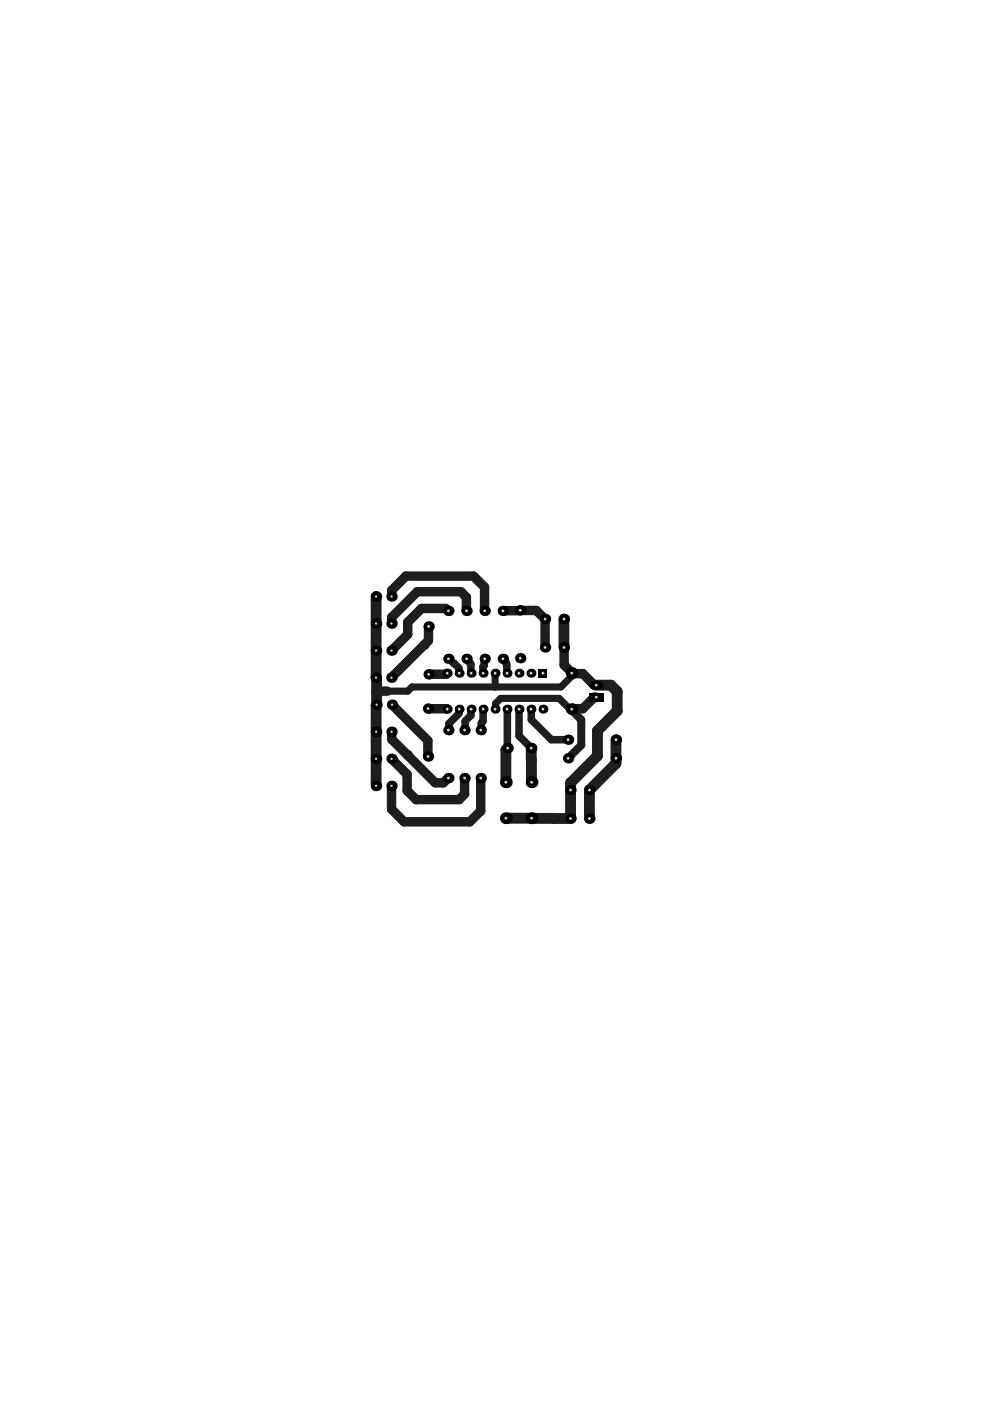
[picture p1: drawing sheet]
<svg xmlns="http://www.w3.org/2000/svg" width="210mm" height="297mm" viewBox="0 0 210 297" stroke-linecap="round" stroke-linejoin="round" font-family="sans-serif">
<path d="M82.9 126.2v-1.3l3-3h14.3l2.3 2.3 .1 5M90.7 132.5v3l-7.9 7.9M94.9 129.2l-.6-.5h-5.1l-2.9 2.9v2.6l-3.4 3.4M98.7 129.2v-2.8l-1.2-1.2h-9.2l-5.4 5.4v1.3M106.4 129.2h7.1l1.8 1.8M110.1 129.1v.1M119.3 137l.1 3.7 1.7 1.8h2.2l2.5 2.5h.4M126.2 147.5h-.4l-2.5 2.4-2.3 .1M98.3 164.6v3.4" fill="none" stroke="#1e1e1e" stroke-width="2"/>
<path d="M94.9 139.4h.1l2.1 2 .1 1M98.7 139.4l.9 1.2 .1 1.8M102.6 139.4l-.1 1.4-.3 .3v1.3M106.4 139.4l.8 .9 .1 2.1" fill="none" stroke="#1e1e1e" stroke-width="1.6"/>
<circle cx="89.7" cy="136.5" r="1" fill="#1e1e1e"/>
<path d="M82.9 154.8v1.6l9.2 9.2h1.7l1.1-1M83 149.1l7.5 7.6 .1 3.3M90.6 149.9l4 .1M94.6 142.4l-.2 .2-3.7 .1M82.9 160.5l3.2 3.3v3.5M98.3 168l-1.2 1.2M101.7 164.6v7l-2.3 2.3h-13.9l-2.6-2.7v-4.9" fill="none" stroke="#1e1e1e" stroke-width="2"/>
<path d="M97.1 151l-2.1 2.1M97.2 150l-.1 .1M98.4 152.6v1.8" fill="none" stroke="#1e1e1e" stroke-width="1.6"/>
<circle cx="86.2" cy="159.7" r="1" fill="#1e1e1e"/>
<path d="M95 153.1l-.1 1.4M97.1 150.1v.9M98.4 154.4l-.1 .1M99.7 150l-.1 1.4-1.2 1.2M102.2 150v2.6l-.4 .4-.1 1.5M107.3 150l.1 8.3M109.8 150v5.7l2.6 2.6M112.4 150v2.2l4.3 4.3h3.5" fill="none" stroke="#1e1e1e" stroke-width="1.6"/>
<path d="M79.6 126.2v5.7M107.4 158.3l-.4 .4v6.8M112.4 158.3l.1 7.2M130.3 156.5v5l-5.6 5.7v6M130.6 150.4l-4.2 4.2M120.7 167.2v6l-13.7-.1" fill="none" stroke="#1e1e1e" stroke-width="2.3"/>
<path d="M121 150v.2l2 2.1v5.3" fill="none" stroke="#1e1e1e" stroke-width="1.7"/>
<circle cx="120.2" cy="160.4" r=".85" fill="#1e1e1e"/>
<path d="M79.6 131.9v11.4M119.3 131v6M79.6 143.4l.1 .1-.1 22.8M79.6 143.3v.1M126.2 145h3.1l1.3 1.3v4.1M126.4 154.6v5.3l-5.7 5.7v1.6" fill="none" stroke="#1e1e1e" stroke-width="2.3"/>
<path d="M123 157.6l-2.8 2.8" fill="none" stroke="#1e1e1e" stroke-width="1.7"/>
<path d="M104.8 150v-1.1l1.1-1.1h12.4l2.1 2h.4l.2 .2M104.8 142.4v2.9M120.9 142.5v.7l-2.2 2.1h-31.5l-.9 .9h-4.4" fill="none" stroke="#1e1e1e" stroke-width="1.5"/>
<path d="M115.3 131v6M79.7 146.2h2.2M121 142.4l-.1 .1M86.1 167.3l1.9 1.9h9.1" fill="none" stroke="#1e1e1e" stroke-width="2"/>
<circle cx="79.6" cy="166.3" r="1.1" fill="#000"/>
<circle cx="79.6" cy="166.3" r=".25" fill="#d2d2d2"/>
<circle cx="79.6" cy="160.5" r="1.1" fill="#000"/>
<circle cx="79.6" cy="160.5" r=".25" fill="#d2d2d2"/>
<circle cx="82.9" cy="160.5" r="1.1" fill="#000"/>
<circle cx="82.9" cy="160.5" r=".25" fill="#d2d2d2"/>
<circle cx="79.7" cy="149.1" r="1.1" fill="#000"/>
<circle cx="79.7" cy="149.1" r=".25" fill="#d2d2d2"/>
<circle cx="83" cy="149.1" r="1.1" fill="#000"/>
<circle cx="83" cy="149.1" r=".25" fill="#d2d2d2"/>
<circle cx="79.6" cy="154.8" r="1.1" fill="#000"/>
<circle cx="79.6" cy="154.8" r=".25" fill="#d2d2d2"/>
<circle cx="82.9" cy="154.8" r="1.1" fill="#000"/>
<circle cx="82.9" cy="154.8" r=".25" fill="#d2d2d2"/>
<circle cx="82.9" cy="166.3" r="1.1" fill="#000"/>
<circle cx="82.9" cy="166.3" r=".25" fill="#d2d2d2"/>
<circle cx="120.7" cy="167.2" r="1.1" fill="#000"/>
<circle cx="120.7" cy="167.2" r=".3" fill="#d2d2d2"/>
<circle cx="124.7" cy="167.2" r="1.1" fill="#000"/>
<circle cx="124.7" cy="167.2" r=".3" fill="#d2d2d2"/>
<circle cx="112.5" cy="165.5" r="1.25" fill="#000"/>
<circle cx="112.5" cy="165.5" r=".3" fill="#d2d2d2"/>
<circle cx="107" cy="165.5" r="1.25" fill="#000"/>
<circle cx="107" cy="165.5" r=".3" fill="#d2d2d2"/>
<circle cx="107" cy="173.1" r="1.25" fill="#000"/>
<circle cx="107" cy="173.1" r=".3" fill="#d2d2d2"/>
<path d="M124.7 146.6h3v1.8h-3z" fill-rule="evenodd" fill="#000"/>
<circle cx="126.2" cy="147.5" r=".3" fill="#d2d2d2"/>
<circle cx="112.5" cy="173.1" r="1.25" fill="#000"/>
<circle cx="112.5" cy="173.1" r=".3" fill="#d2d2d2"/>
<circle cx="121" cy="150" r="1.25" fill="#000"/>
<circle cx="121" cy="150" r=".3" fill="#d2d2d2"/>
<circle cx="109.8" cy="150" r=".95" fill="#000"/>
<circle cx="109.8" cy="150" r=".3" fill="#d2d2d2"/>
<circle cx="112.4" cy="150" r=".95" fill="#000"/>
<circle cx="112.4" cy="150" r=".3" fill="#d2d2d2"/>
<circle cx="107.3" cy="150" r=".95" fill="#000"/>
<circle cx="107.3" cy="150" r=".3" fill="#d2d2d2"/>
<circle cx="114.9" cy="150" r=".95" fill="#000"/>
<circle cx="114.9" cy="150" r=".3" fill="#d2d2d2"/>
<circle cx="120.7" cy="173.2" r="1.1" fill="#000"/>
<circle cx="120.7" cy="173.2" r=".3" fill="#d2d2d2"/>
<circle cx="107.4" cy="158.3" r="1.1" fill="#000"/>
<circle cx="107.4" cy="158.3" r=".3" fill="#d2d2d2"/>
<circle cx="112.4" cy="158.3" r="1.1" fill="#000"/>
<circle cx="112.4" cy="158.3" r=".3" fill="#d2d2d2"/>
<circle cx="120.2" cy="156.5" r="1.1" fill="#000"/>
<circle cx="120.2" cy="156.5" r=".3" fill="#d2d2d2"/>
<circle cx="124.7" cy="173.2" r="1.1" fill="#000"/>
<circle cx="124.7" cy="173.2" r=".3" fill="#d2d2d2"/>
<circle cx="120.2" cy="160.4" r="1.1" fill="#000"/>
<circle cx="120.2" cy="160.4" r=".3" fill="#d2d2d2"/>
<circle cx="115.3" cy="131" r="1.1" fill="#000"/>
<circle cx="115.3" cy="131" r=".3" fill="#d2d2d2"/>
<circle cx="115.3" cy="137" r="1.1" fill="#000"/>
<circle cx="115.3" cy="137" r=".3" fill="#d2d2d2"/>
<circle cx="119.3" cy="137" r="1.1" fill="#000"/>
<circle cx="119.3" cy="137" r=".3" fill="#d2d2d2"/>
<circle cx="119.3" cy="131" r="1.1" fill="#000"/>
<circle cx="119.3" cy="131" r=".3" fill="#d2d2d2"/>
<circle cx="121" cy="142.4" r="1.25" fill="#000"/>
<circle cx="121" cy="142.4" r=".3" fill="#d2d2d2"/>
<circle cx="112.4" cy="142.4" r=".95" fill="#000"/>
<circle cx="112.4" cy="142.4" r=".3" fill="#d2d2d2"/>
<circle cx="107.3" cy="142.4" r=".95" fill="#000"/>
<circle cx="107.3" cy="142.4" r=".3" fill="#d2d2d2"/>
<circle cx="104.8" cy="142.4" r=".95" fill="#000"/>
<circle cx="104.8" cy="142.4" r=".3" fill="#d2d2d2"/>
<circle cx="109.8" cy="142.4" r=".95" fill="#000"/>
<circle cx="109.8" cy="142.4" r=".3" fill="#d2d2d2"/>
<path d="M113.9 141.5h1.9v1.9h-1.9z" fill-rule="evenodd" fill="#000"/>
<circle cx="114.9" cy="142.4" r=".3" fill="#d2d2d2"/>
<circle cx="98.3" cy="154.5" r="1.1" fill="#000"/>
<circle cx="98.3" cy="154.5" r=".3" fill="#d2d2d2"/>
<circle cx="94.9" cy="164.6" r="1.1" fill="#000"/>
<circle cx="94.9" cy="164.6" r=".3" fill="#d2d2d2"/>
<circle cx="94.9" cy="139.4" r="1.1" fill="#000"/>
<circle cx="94.9" cy="139.4" r=".3" fill="#d2d2d2"/>
<circle cx="98.7" cy="139.4" r="1.1" fill="#000"/>
<circle cx="98.7" cy="139.4" r=".3" fill="#d2d2d2"/>
<circle cx="90.6" cy="149.9" r="1.1" fill="#000"/>
<circle cx="90.6" cy="149.9" r=".3" fill="#d2d2d2"/>
<circle cx="101.7" cy="154.5" r="1.1" fill="#000"/>
<circle cx="101.7" cy="154.5" r=".3" fill="#d2d2d2"/>
<circle cx="90.6" cy="160" r="1.1" fill="#000"/>
<circle cx="90.6" cy="160" r=".3" fill="#d2d2d2"/>
<circle cx="90.7" cy="142.7" r="1.1" fill="#000"/>
<circle cx="90.7" cy="142.7" r=".3" fill="#d2d2d2"/>
<circle cx="98.3" cy="164.6" r="1.1" fill="#000"/>
<circle cx="98.3" cy="164.6" r=".3" fill="#d2d2d2"/>
<circle cx="94.9" cy="154.5" r="1.1" fill="#000"/>
<circle cx="94.9" cy="154.5" r=".3" fill="#d2d2d2"/>
<circle cx="94.6" cy="150" r=".95" fill="#000"/>
<circle cx="94.6" cy="150" r=".3" fill="#d2d2d2"/>
<circle cx="97.2" cy="150" r=".95" fill="#000"/>
<circle cx="97.2" cy="150" r=".3" fill="#d2d2d2"/>
<circle cx="99.7" cy="150" r=".95" fill="#000"/>
<circle cx="99.7" cy="150" r=".3" fill="#d2d2d2"/>
<circle cx="101.7" cy="164.6" r="1.1" fill="#000"/>
<circle cx="101.7" cy="164.6" r=".3" fill="#d2d2d2"/>
<circle cx="82.9" cy="137.6" r="1.1" fill="#000"/>
<circle cx="82.9" cy="137.6" r=".25" fill="#d2d2d2"/>
<circle cx="82.9" cy="126.2" r="1.1" fill="#000"/>
<circle cx="82.9" cy="126.2" r=".25" fill="#d2d2d2"/>
<circle cx="79.6" cy="137.6" r="1.1" fill="#000"/>
<circle cx="79.6" cy="137.6" r=".25" fill="#d2d2d2"/>
<circle cx="79.6" cy="126.2" r="1.1" fill="#000"/>
<circle cx="79.6" cy="126.2" r=".25" fill="#d2d2d2"/>
<circle cx="79.6" cy="131.9" r="1.1" fill="#000"/>
<circle cx="79.6" cy="131.9" r=".25" fill="#d2d2d2"/>
<circle cx="82.9" cy="131.9" r="1.1" fill="#000"/>
<circle cx="82.9" cy="131.9" r=".25" fill="#d2d2d2"/>
<circle cx="106.4" cy="129.2" r="1.1" fill="#000"/>
<circle cx="106.4" cy="129.2" r=".3" fill="#d2d2d2"/>
<circle cx="102.6" cy="139.4" r="1.1" fill="#000"/>
<circle cx="102.6" cy="139.4" r=".3" fill="#d2d2d2"/>
<circle cx="102.6" cy="129.2" r="1.1" fill="#000"/>
<circle cx="102.6" cy="129.2" r=".3" fill="#d2d2d2"/>
<circle cx="110.1" cy="129.1" r="1.1" fill="#000"/>
<circle cx="110.1" cy="129.1" r=".3" fill="#d2d2d2"/>
<path d="M125.6 145h1.2" fill="none" stroke="#000" stroke-width="1.8"/>
<circle cx="126.2" cy="145" r=".3" fill="#d2d2d2"/>
<circle cx="110.1" cy="139.3" r="1.1" fill="#000"/>
<circle cx="110.1" cy="139.3" r=".3" fill="#d2d2d2"/>
<circle cx="106.4" cy="139.4" r="1.1" fill="#000"/>
<circle cx="106.4" cy="139.4" r=".3" fill="#d2d2d2"/>
<circle cx="79.6" cy="143.4" r="1.1" fill="#000"/>
<circle cx="79.6" cy="143.4" r=".25" fill="#d2d2d2"/>
<circle cx="98.7" cy="129.2" r="1.1" fill="#000"/>
<circle cx="98.7" cy="129.2" r=".3" fill="#d2d2d2"/>
<circle cx="97.2" cy="142.4" r=".95" fill="#000"/>
<circle cx="97.2" cy="142.4" r=".3" fill="#d2d2d2"/>
<circle cx="99.7" cy="142.4" r=".95" fill="#000"/>
<circle cx="99.7" cy="142.4" r=".3" fill="#d2d2d2"/>
<circle cx="82.8" cy="143.4" r="1.1" fill="#000"/>
<circle cx="82.8" cy="143.4" r=".25" fill="#d2d2d2"/>
<circle cx="130.3" cy="156.5" r="1.1" fill="#000"/>
<circle cx="130.3" cy="156.5" r=".3" fill="#d2d2d2"/>
<circle cx="104.8" cy="150" r=".95" fill="#000"/>
<circle cx="104.8" cy="150" r=".3" fill="#d2d2d2"/>
<circle cx="102.2" cy="142.4" r=".95" fill="#000"/>
<circle cx="102.2" cy="142.4" r=".3" fill="#d2d2d2"/>
<circle cx="102.2" cy="150" r=".95" fill="#000"/>
<circle cx="102.2" cy="150" r=".3" fill="#d2d2d2"/>
<circle cx="94.6" cy="142.4" r=".95" fill="#000"/>
<circle cx="94.6" cy="142.4" r=".3" fill="#d2d2d2"/>
<circle cx="94.9" cy="129.2" r="1.1" fill="#000"/>
<circle cx="94.9" cy="129.2" r=".3" fill="#d2d2d2"/>
<circle cx="90.7" cy="132.5" r="1.1" fill="#000"/>
<circle cx="90.7" cy="132.5" r=".3" fill="#d2d2d2"/>
<circle cx="130.3" cy="160.4" r="1.1" fill="#000"/>
<circle cx="130.3" cy="160.4" r=".3" fill="#d2d2d2"/>
</svg>
